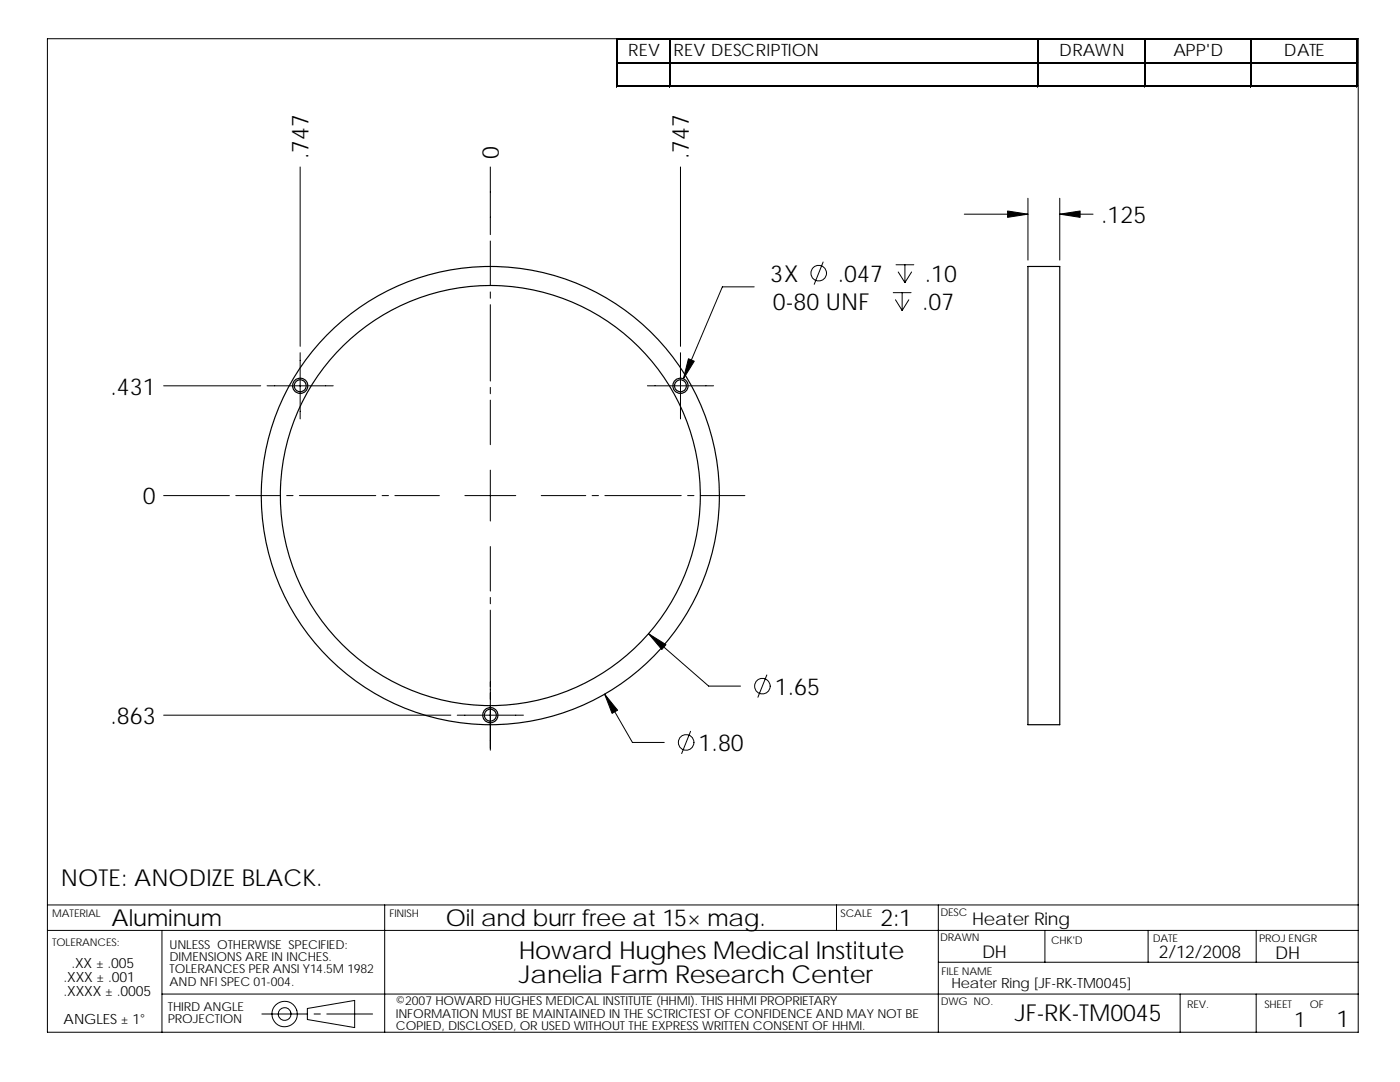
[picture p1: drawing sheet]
<svg xmlns="http://www.w3.org/2000/svg" width="279mm" height="216mm" viewBox="0 0 279 216" stroke-linecap="round" stroke-linejoin="round" font-family="sans-serif">
<defs><g id="words">
<g font-size="4.9">
<text x="103.6" y="191.3">Howard Hughes Medical Institute</text>
<text x="103.6" y="196.2">Janelia Farm Research Center</text>
</g>
<g font-size="4.7">
<text x="61.6" y="31.7" transform="rotate(-90 61.6 31.7)">.747</text>
<text x="99.5" y="31.7" transform="rotate(-90 99.5 31.7)">0</text>
<text x="137.5" y="31.7" transform="rotate(-90 137.5 31.7)">.747</text>
<text x="219.7" y="44.5">.125</text>
<text x="153.7" y="56.3">3X</text>
<text x="167.2" y="56.3">.047</text>
<text x="184.6" y="56.3">.10</text>
<text x="154.2" y="61.8">0-80 UNF</text>
<text x="184" y="61.8">.07</text>
<text x="22.1" y="78.7">.431</text>
<text x="28.5" y="100.6">0</text>
<text x="154.6" y="138.7">1.65</text>
<text x="22.1" y="144.5">.863</text>
<text x="139.4" y="149.9">1.80</text>
<text x="12.2" y="176.9">NOTE: ANODIZE BLACK.</text>
<text x="22.3" y="184.9">Aluminum</text>
<text x="89" y="184.8">Oil and burr free at 15× mag.</text>
<text x="175.7" y="184.8">2:1</text>
<text x="202.5" y="203.8">JF-RK-TM0045</text>
<text x="266.7" y="205">1</text>
</g>
<text font-size="4.2" x="258.3" y="204.9">1</text>
<g font-size="3.5">
<text x="194" y="184.6">Heater Ring</text>
<text x="196" y="191.2">DH</text>
<text x="231.3" y="191.2">2/12/2008</text>
<text x="254.5" y="191.3">DH</text>
</g>
<g font-size="3.4">
<text x="125.4" y="11.2">REV</text>
<text x="134.4" y="11.2">REV DESCRIPTION</text>
<text x="211.4" y="11.2">DRAWN</text>
<text x="234.2" y="11.2">APP'D</text>
<text x="256.2" y="11.2">DATE</text>
</g>
<g font-size="2.8">
<text x="12.7" y="195.9">.XXX ± .001</text>
<text x="14.3" y="193.1">.XX ± .005</text>
<text x="189.9" y="197.2">Heater Ring [JF-RK-TM0045]</text>
<text x="12.7" y="198.7">.XXXX ± .0005</text>
<text x="12.7" y="204.4">ANGLES ± 1°</text>
</g>
<g font-size="2.5">
<text x="33.8" y="191.8">DIMENSIONS ARE IN INCHES.</text>
<text x="33.8" y="189.3">UNLESS OTHERWISE SPECIFIED:</text>
<text x="33.8" y="196.7">AND NFI SPEC 01-004.</text>
<text x="33.8" y="194.2">TOLERANCES PER ANSI Y14.5M 1982</text>
<text x="33.5" y="201.7">THIRD ANGLE</text>
<text x="79" y="200.6">©2007 HOWARD HUGHES MEDICAL INSTITUTE (HHMI). THIS HHMI PROPRIETARY</text>
<text x="79" y="203">INFORMATION MUST BE MAINTAINED IN THE SCTRICTEST OF CONFIDENCE AND MAY NOT BE</text>
<text x="33.5" y="204.2">PROJECTION</text>
<text x="79" y="205.5">COPIED, DISCLOSED, OR USED WITHOUT THE EXPRESS WRITTEN CONSENT OF HHMI.</text>
</g>
<g font-size="2.1">
<text x="10.4" y="182.9">MATERIAL</text>
<text x="77.7" y="183">FINISH</text>
<text x="167.8" y="182.9">SCALE</text>
<text x="187.7" y="182.8">DESC</text>
<text x="10.4" y="188.8">TOLERANCES:</text>
<text x="187.6" y="187.8">DRAWN</text>
<text x="209.8" y="188.3">CHK'D</text>
<text x="230" y="187.9">DATE</text>
<text x="251.3" y="187.9">PROJ ENGR</text>
<text x="187.9" y="194.5">FILE NAME</text>
<text x="187.7" y="200.6">DWG NO.</text>
<text x="236.9" y="201.2">REV.</text>
<text x="252.3" y="201.1">SHEET</text>
<text x="261.4" y="201.1">OF</text>
</g>
</g></defs>
<g fill="none" stroke="#000" stroke-width=".2">
<path d="M9.5 7.7h261.6v198.3h-261.6zM123 7.7v9.7M123.3 7.7h147.7M123.3 12.4h147.7M123.3 17.1h147.7M133.6 7.9v9.5M207.1 7.9v9.5M228.3 7.9v9.5M249.6 7.9v9.5M270.8 7.9v9.5M59.9 33.3v35.8M97.9 33.3v13.5"/>
<path d="M135.8 33.3v35.8M205.1 39.6v12.3M211.5 39.6v12.3M97.9 48.1v8.9M97.9 58.3v1.2M150.5 57.2h-6.3l-7.8 18.4M164.3 52.3l-1.8 4.4M178.3 58.4h3.5M178.7 59.8l1.3 2.2M178.8 52.8h3.6M179.3 54.3l1.3 2.1M180 58.4v3.6"/>
<path d="M180.6 52.8v3.6M181.4 59.8l-1.4 2.2M181.9 54.3l-1.3 2.1M192.4 42.7h12.7M211.5 42.7h6.6M32.7 77h19.3M53.3 77h13.2M59.9 70.4v13.2M97.9 60.8v15.2M97.9 77.3v1.3M97.9 79.8v8.9M129.2 77h13.2"/>
<path d="M135.8 70.4v13.2M32.7 98.9h13.1M47.1 98.9h8.8M57.2 98.9h1.3M59.8 98.9h15.2M76.3 98.9h1.2M78.8 98.9h8.9M92.8 98.9h10.1M97.9 93.8v10.2M108 98.9h8.9M118.2 98.9h1.2M120.7 98.9h15.3"/>
<path d="M137.2 98.9h1.3M139.8 98.9h8.9M97.9 109.1v8.8M97.9 119.2v1.3M97.9 121.8v27.9M120.7 138.5l5.5 9.6h6.4M129.4 126.4l12 10.5h6.4M153 134.7l-1.7 4.4M32.7 142.7h57.3M91.2 142.7h13.3M137.8 145.9l-1.8 4.5M9.5 185.7h261.6"/>
<path d="M9.5 180.6h261.6M32.3 185.7v20.3M32.3 198.4h238.8M76.8 180.6v25.4M166.9 180.6v5.1M187.3 180.6v25.4M187.3 192h83.8M208.5 185.7v6.3M229.1 185.7v6.3M235.5 198.4v7.6M250.7 185.7v6.3M250.7 198.4v7.6"/>
<path d="M52.3 202.3h9.1M61.3 201.2l9.5-1.6v5.4l-9.5-1.6zM62.7 202.3h1.2M65.2 202.3h9.2"/>
<circle cx="163.4" cy="54.5" r="1.56"/>
<circle cx="152.2" cy="136.9" r="1.56"/>
<circle cx="136.9" cy="148.1" r="1.56"/>
<circle cx="56.8" cy="202.3" r="2.54"/>
<circle cx="56.8" cy="202.3" r="1.27"/>
</g>
<g fill="none" stroke="#000" stroke-width=".23">
<path d="M205.1 53.2h6.4v91.4h-6.4z"/>
<circle cx="59.9" cy="77" r="1.53"/>
<circle cx="59.9" cy="77" r="1.19"/>
<circle cx="135.8" cy="77" r="1.19"/>
<circle cx="135.8" cy="77" r="1.53"/>
<circle cx="97.9" cy="98.9" r="41.9"/>
<circle cx="97.9" cy="98.9" r="45.7"/>
<circle cx="97.9" cy="142.7" r="1.52"/>
<circle cx="97.9" cy="142.7" r="1.19"/>
</g>
<g fill="#000" stroke="#000" stroke-width=".2">
<path d="M201.1 42.1l4 .6-4 .7z" fill-rule="evenodd"/>
<path d="M211.5 42.7l4.1-.6v1.3z" fill-rule="evenodd"/>
<path d="M137.4 71.6l1.2 .5-2.2 3.5z" fill-rule="evenodd"/>
<path d="M120.7 138.5l2.6 3.2-1.1 .6z" fill-rule="evenodd"/>
<path d="M129.4 126.4l3.5 2.2-.8 1z" fill-rule="evenodd"/>
</g>
<path d="M123.3 7.8h147.7M123.3 12.5h147.7M207.2 7.9v9.5M270.9 7.9v9.5" fill="none" stroke="#000" stroke-width=".25"/>
<path d="M123.1 7.7v9.7M123.3 17.2h147.7M133.7 7.9v9.5M228.5 7.9v9.5M249.7 7.9v9.5" fill="none" stroke="#000" stroke-width=".28"/>
<use href="#words"/>
</svg>
